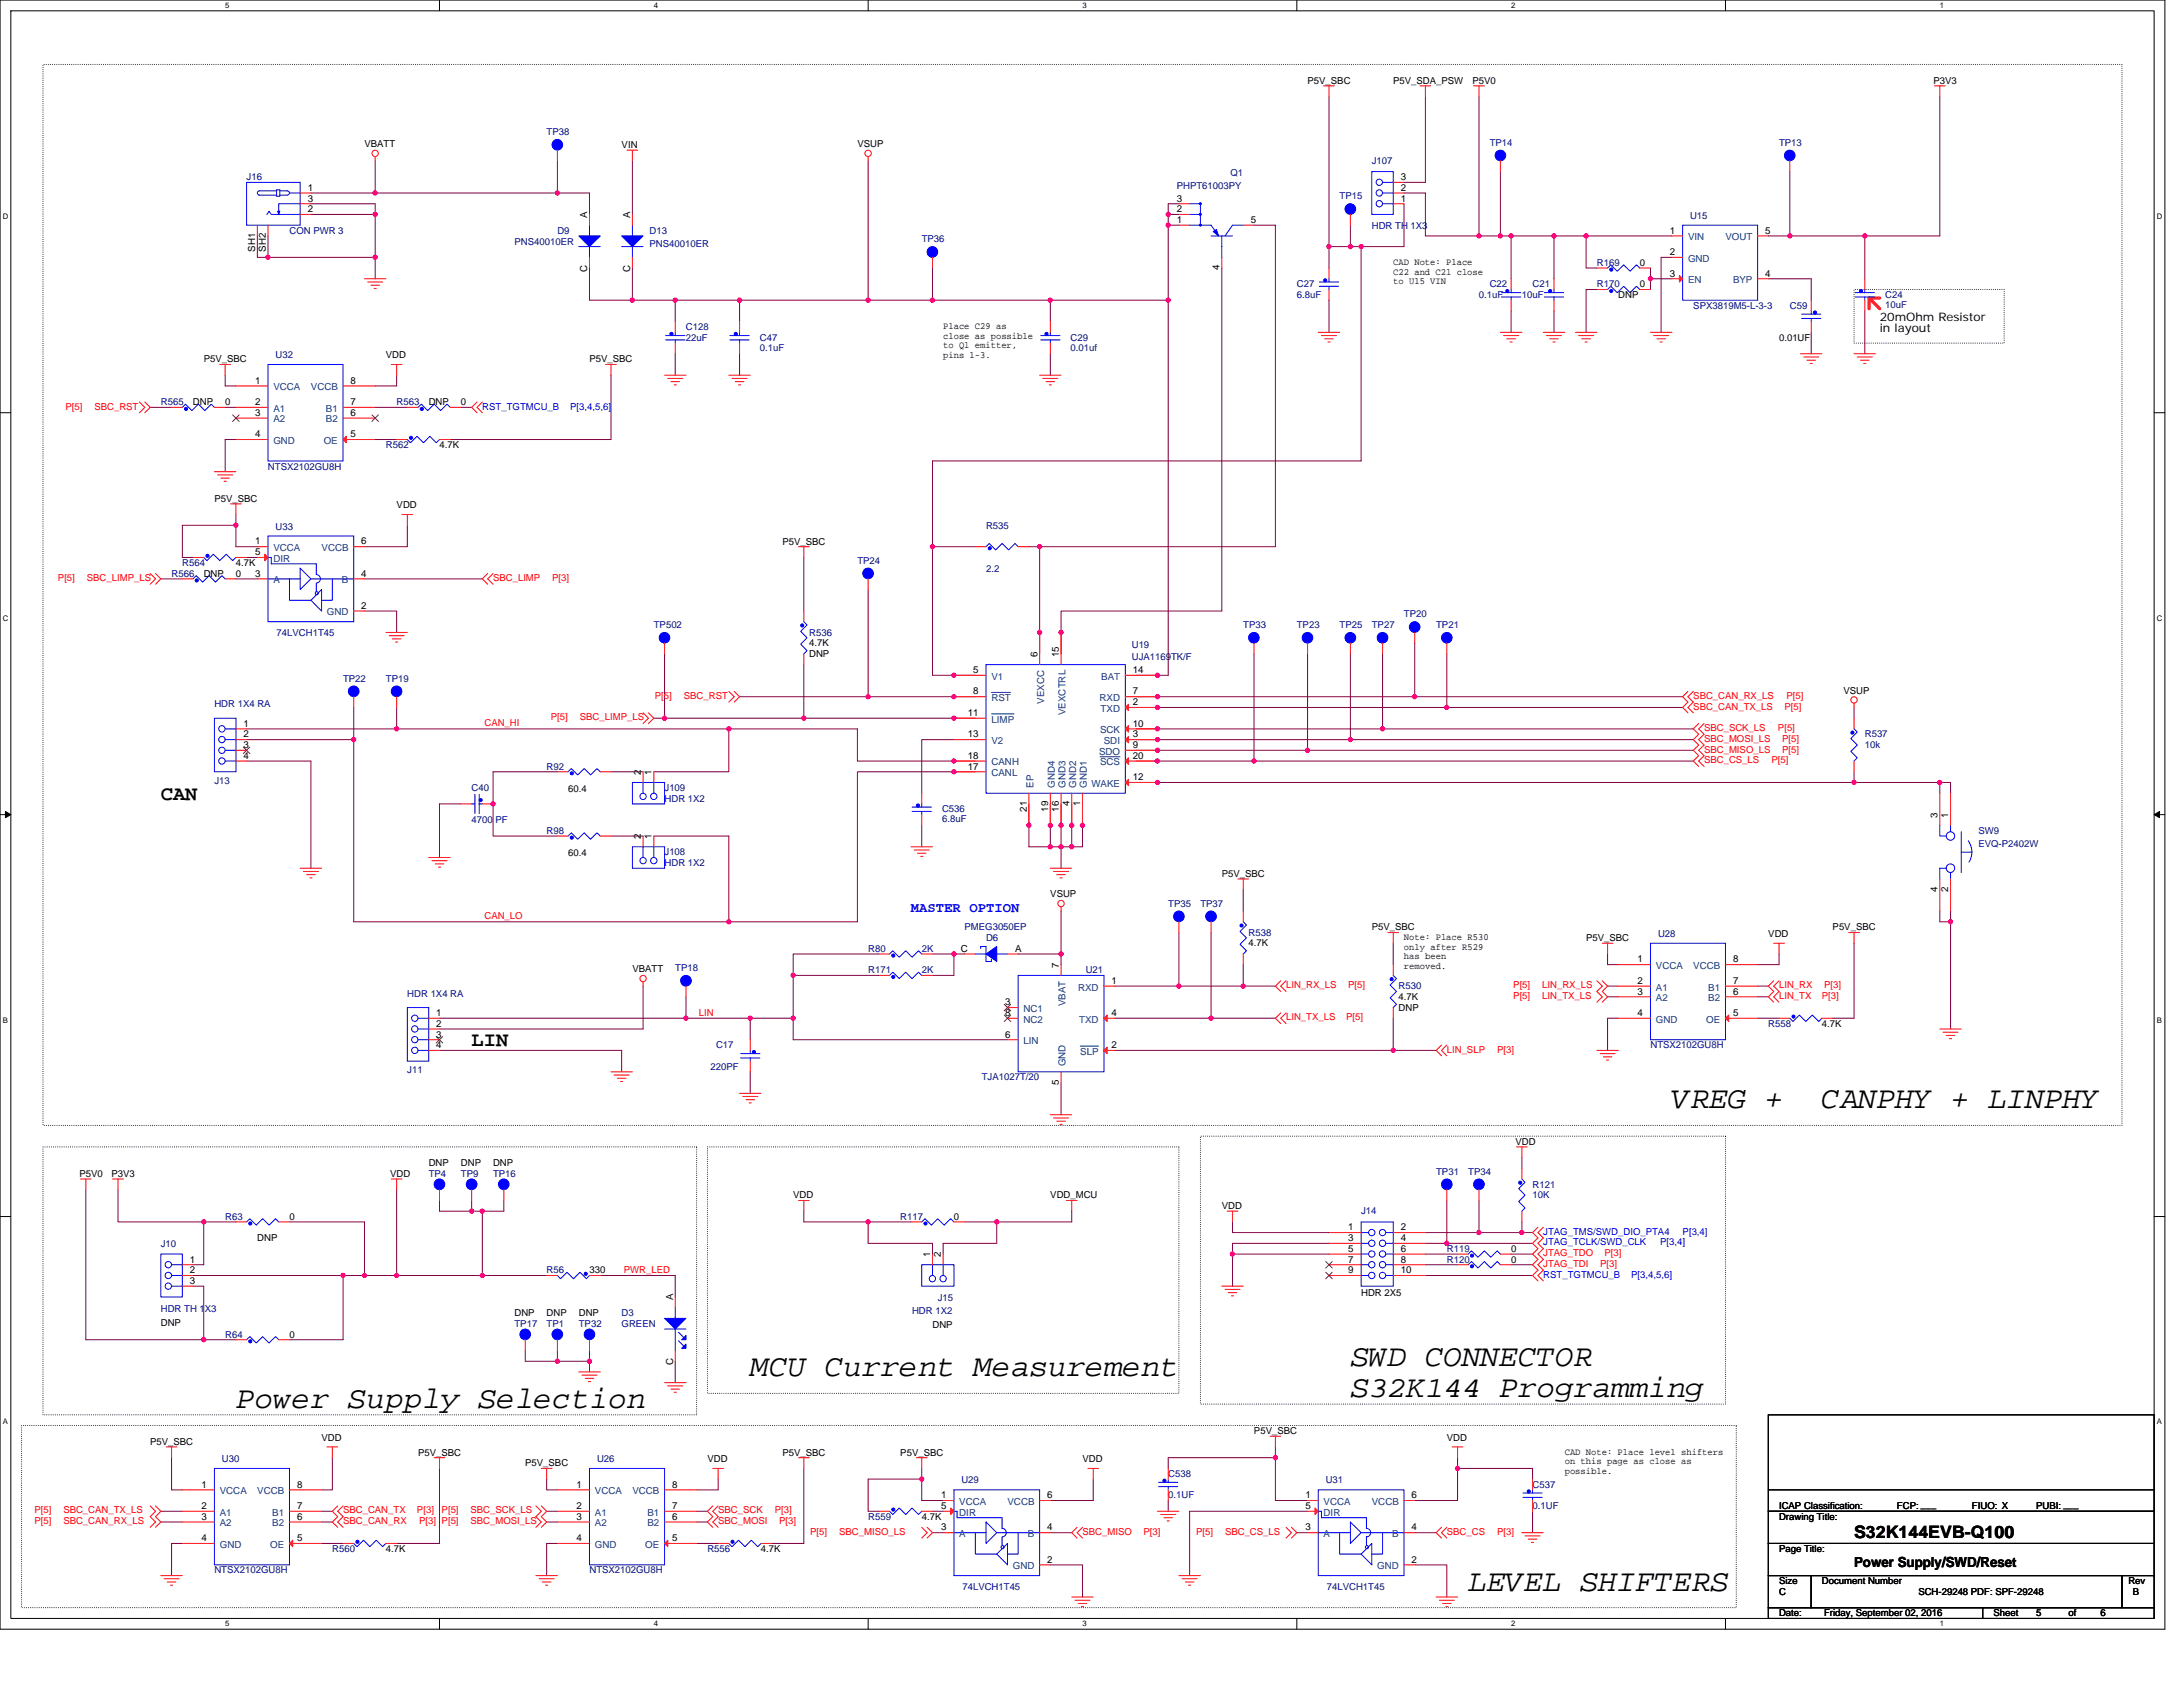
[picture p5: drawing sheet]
<svg xmlns="http://www.w3.org/2000/svg" width="559mm" height="432mm" viewBox="0 0 559 432" stroke-linecap="round" stroke-linejoin="round" font-family="sans-serif">
<defs><g id="words">
<g font-size="7.9">
<text x="428" y="283.7">VREG +</text>
<text x="466.1" y="283.7">CANPHY + LINPHY</text>
<text x="192" y="352.3">MCU Current Measurement</text>
<text x="345.7" y="349.5">SWD CONNECTOR</text>
<text x="345.7" y="357.5">S32K144 Programming</text>
<text x="60.4" y="360.5">Power Supply Selection</text>
<text x="375.9" y="407.1">LEVEL SHIFTERS</text>
</g>
<g font-size="5.2">
<text x="41.2" y="204.7">CAN</text>
<text x="120.7" y="267.8">LIN</text>
</g>
<text font-size="4.4" x="474.6" y="393.6">S32K144EVB-Q100</text>
<text font-size="3.6" fill="#00f" x="233.2" y="233.4">MASTER OPTION</text>
<text font-size="3.6" x="474.6" y="401.1">Power Supply/SWD/Reset</text>
<g font-size="3">
<text x="481.2" y="82">20mOhm Resistor</text>
<text x="481.2" y="85">in layout</text>
</g>
<g font-size="2.5">
<text x="334.7" y="21.4">P5V_SBC</text>
<text x="356.6" y="21.4">P5V_SDA_PSW</text>
<text x="376.9" y="21.4">P5V0</text>
<text x="494.9" y="21.4">P3V3</text>
<text x="93.3" y="37.6">VBATT</text>
<text x="159.1" y="37.9">VIN</text>
<text x="219.5" y="37.6">VSUP</text>
<text x="358.6" y="46.1">3</text>
<text x="78.8" y="48.8">1</text>
<text x="78.8" y="51.6">3</text>
<text x="301.2" y="51.6">3</text>
<text x="358.6" y="51.6">1</text>
<text x="358.6" y="48.8">2</text>
<text x="78.8" y="54.3">2</text>
<text x="150.3" y="55.7" transform="rotate(-90 150.3 55.7)">A</text>
<text x="161.3" y="55.7" transform="rotate(-90 161.3 55.7)">A</text>
<text x="301.2" y="57.1">1</text>
<text x="301.2" y="54.3">2</text>
<text x="320.2" y="57.1">5</text>
<text x="427.4" y="59.8">1</text>
<text x="451.8" y="59.8">5</text>
<text x="65.3" y="64.4" transform="rotate(-90 65.3 64.4)">SH1</text>
<text x="68" y="64.4" transform="rotate(-90 68 64.4)">SH2</text>
<text x="427.4" y="65.3">2</text>
<text x="150.3" y="69.6" transform="rotate(-90 150.3 69.6)">C</text>
<text x="161.3" y="69.6" transform="rotate(-90 161.3 69.6)">C</text>
<text x="312.2" y="69.2" transform="rotate(-90 312.2 69.2)">4</text>
<text x="356.6" y="67.8">CAD Note: Place</text>
<text x="356.6" y="70.3">C22 and C21 close</text>
<text x="419.7" y="68.1">0</text>
<text x="427.4" y="70.8">3</text>
<text x="451.8" y="70.8">4</text>
<text x="356.6" y="72.7">to U15 VIN</text>
<text x="414.3" y="76.3">DNP</text>
<text x="419.7" y="73.6">0</text>
<text x="241.4" y="84.3">Place C29 as</text>
<text x="241.4" y="86.7">close as possible</text>
<text x="241.4" y="89.2">to Q1 emitter,</text>
<text x="455.4" y="87.3">0.01UF</text>
<text x="52.2" y="92.8">P5V_SBC</text>
<text x="98.8" y="91.7">VDD</text>
<text x="150.9" y="92.8">P5V_SBC</text>
<text x="241.4" y="91.6">pins 1-3.</text>
<text x="65.3" y="98.2">1</text>
<text x="89.7" y="98.2">8</text>
<text x="49.4" y="103.7">DNP</text>
<text x="57.6" y="103.7">0</text>
<text x="65.3" y="103.7">2</text>
<text x="65.3" y="106.4">3</text>
<text x="89.7" y="103.7">7</text>
<text x="89.7" y="106.4">6</text>
<text x="109.7" y="103.7">DNP</text>
<text x="118" y="103.7">0</text>
<text x="65.3" y="111.9">4</text>
<text x="89.7" y="111.9">5</text>
<text x="112.5" y="114.7">4.7K</text>
<text x="54.9" y="128.4">P5V_SBC</text>
<text x="101.5" y="130.1">VDD</text>
<text x="65.3" y="139.4">1</text>
<text x="65.3" y="142.1">5</text>
<text x="92.5" y="139.4">6</text>
<text x="200.3" y="139.4">P5V_SBC</text>
<text x="52.2" y="147.6">DNP</text>
<text x="60.4" y="144.9">4.7K</text>
<text x="60.4" y="147.6">0</text>
<text x="65.3" y="147.6">3</text>
<text x="92.5" y="147.6">4</text>
<text x="92.5" y="155.8">2</text>
<text x="207.1" y="165.5">4.7K</text>
<text x="207.1" y="168.2">DNP</text>
<text x="249.1" y="172.3">5</text>
<text x="265.6" y="168.2" transform="rotate(-90 265.6 168.2)">6</text>
<text x="271" y="168.2" transform="rotate(-90 271 168.2)">15</text>
<text x="290" y="172.3">14</text>
<text x="249.1" y="177.8">8</text>
<text x="290" y="177.8">7</text>
<text x="471.9" y="177.5">VSUP</text>
<text x="62.3" y="186">1</text>
<text x="247.7" y="183.3">11</text>
<text x="290" y="186">10</text>
<text x="290" y="180.5">2</text>
<text x="62.3" y="188.7">2</text>
<text x="62.3" y="191.5">3</text>
<text x="247.7" y="188.7">13</text>
<text x="290" y="191.5">9</text>
<text x="290" y="188.7">3</text>
<text x="62.3" y="194.2">4</text>
<text x="247.7" y="197">17</text>
<text x="247.7" y="194.2">18</text>
<text x="290" y="194.2">20</text>
<text x="145.4" y="202.8">60.4</text>
<text x="164" y="198.4" transform="rotate(-90 164 198.4)">2</text>
<text x="166.8" y="198.4" transform="rotate(-90 166.8 198.4)">1</text>
<text x="290" y="199.7">12</text>
<text x="262.8" y="207.8" transform="rotate(-90 262.8 207.8)">21</text>
<text x="268.3" y="207.8" transform="rotate(-90 268.3 207.8)">19</text>
<text x="271" y="207.8" transform="rotate(-90 271 207.8)">16</text>
<text x="273.8" y="206.4" transform="rotate(-90 273.8 206.4)">4</text>
<text x="276.5" y="206.4" transform="rotate(-90 276.5 206.4)">1</text>
<text x="496" y="209.3" transform="rotate(-90 496 209.3)">3</text>
<text x="498.7" y="209.3" transform="rotate(-90 498.7 209.3)">1</text>
<text x="164" y="214.8" transform="rotate(-90 164 214.8)">2</text>
<text x="166.8" y="214.8" transform="rotate(-90 166.8 214.8)">1</text>
<text x="145.4" y="219.2">60.4</text>
<text x="312.8" y="224.4">P5V_SBC</text>
<text x="268.9" y="229.6">VSUP</text>
<text x="496" y="228.3" transform="rotate(-90 496 228.3)">4</text>
<text x="498.7" y="228.3" transform="rotate(-90 498.7 228.3)">2</text>
<text x="351.2" y="238.1">P5V_SBC</text>
<text x="452.6" y="239.8">VDD</text>
<text x="469.1" y="238.1">P5V_SBC</text>
<text x="246" y="243.6">C</text>
<text x="259.8" y="243.6">A</text>
<text x="319.6" y="242.3">4.7K</text>
<text x="359.4" y="240.6">Note: Place R530</text>
<text x="359.4" y="243.1">only after R529</text>
<text x="359.4" y="245.6">has been</text>
<text x="406" y="240.9">P5V_SBC</text>
<text x="161.9" y="248.8">VBATT</text>
<text x="271" y="247.7" transform="rotate(-90 271 247.7)">7</text>
<text x="284.5" y="251.8">1</text>
<text x="359.4" y="248">removed.</text>
<text x="419.2" y="246.3">1</text>
<text x="419.2" y="251.8">2</text>
<text x="443.6" y="246.3">8</text>
<text x="443.6" y="251.8">7</text>
<text x="257.3" y="257.3">3</text>
<text x="358" y="256">4.7K</text>
<text x="419.2" y="254.6">3</text>
<text x="443.6" y="254.6">6</text>
<text x="111.7" y="260.1">1</text>
<text x="111.7" y="262.8">2</text>
<text x="257.3" y="260.1">8</text>
<text x="284.5" y="260.1">4</text>
<text x="358" y="258.7">DNP</text>
<text x="419.2" y="260.1">4</text>
<text x="443.6" y="260.1">5</text>
<text x="466.4" y="262.8">4.7K</text>
<text x="111.7" y="265.6">3</text>
<text x="111.7" y="268.3">4</text>
<text x="257.3" y="265.6">6</text>
<text x="284.5" y="268.3">2</text>
<text x="271" y="277.7" transform="rotate(-90 271 277.7)">5</text>
<text x="387.9" y="293">VDD</text>
<text x="109.7" y="298.5">DNP</text>
<text x="118" y="298.5">DNP</text>
<text x="126.2" y="298.5">DNP</text>
<text x="20.3" y="301.2">P5V0</text>
<text x="28.6" y="301.2">P3V3</text>
<text x="99.9" y="301.2">VDD</text>
<text x="203" y="306.7">VDD</text>
<text x="268.9" y="306.7">VDD_MCU</text>
<text x="312.8" y="309.5">VDD</text>
<text x="65.9" y="317.7">DNP</text>
<text x="74.1" y="312.2">0</text>
<text x="244.2" y="312.2">0</text>
<text x="345.1" y="314.9">1</text>
<text x="345.1" y="317.7">3</text>
<text x="358.6" y="314.9">2</text>
<text x="358.6" y="317.7">4</text>
<text x="48.6" y="323.2">1</text>
<text x="238.1" y="321.8" transform="rotate(-90 238.1 321.8)">1</text>
<text x="240.9" y="321.8" transform="rotate(-90 240.9 321.8)">2</text>
<text x="345.1" y="320.4">5</text>
<text x="345.1" y="323.2">7</text>
<text x="358.6" y="320.4">6</text>
<text x="358.6" y="323.2">8</text>
<text x="386.8" y="320.4">0</text>
<text x="386.8" y="323.2">0</text>
<text x="48.6" y="325.9">2</text>
<text x="48.6" y="328.6">3</text>
<text x="150.9" y="325.9">330</text>
<text x="345.1" y="325.9">9</text>
<text x="358.6" y="325.9">10</text>
<text x="172.3" y="332.8" transform="rotate(-90 172.3 332.8)">A</text>
<text x="348.4" y="331.7">HDR 2X5</text>
<text x="41.2" y="339.4">DNP</text>
<text x="131.7" y="336.9">DNP</text>
<text x="139.9" y="336.9">DNP</text>
<text x="148.2" y="336.9">DNP</text>
<text x="238.7" y="339.9">DNP</text>
<text x="74.1" y="342.4">0</text>
<text x="172.3" y="349.4" transform="rotate(-90 172.3 349.4)">C</text>
<text x="38.4" y="369.8">P5V_SBC</text>
<text x="82.3" y="368.7">VDD</text>
<text x="321" y="367.1">P5V_SBC</text>
<text x="370.4" y="368.7">VDD</text>
<text x="107" y="372.6">P5V_SBC</text>
<text x="134.5" y="375.3">P5V_SBC</text>
<text x="181.1" y="374.2">VDD</text>
<text x="200.3" y="372.6">P5V_SBC</text>
<text x="230.5" y="372.6">P5V_SBC</text>
<text x="277.1" y="374.2">VDD</text>
<text x="400.5" y="372.3">CAD Note: Place level shifters</text>
<text x="400.5" y="374.8">on this page as close as</text>
<text x="400.5" y="377.2">possible.</text>
<text x="51.6" y="380.8">1</text>
<text x="76" y="380.8">8</text>
<text x="147.6" y="380.8">1</text>
<text x="172" y="380.8">8</text>
<text x="240.9" y="383.5">1</text>
<text x="268.1" y="383.5">6</text>
<text x="334.1" y="383.5">1</text>
<text x="361.3" y="383.5">6</text>
<text x="51.6" y="386.2">2</text>
<text x="51.6" y="389">3</text>
<text x="76" y="386.2">7</text>
<text x="76" y="389">6</text>
<text x="147.6" y="386.2">2</text>
<text x="147.6" y="389">3</text>
<text x="172" y="386.2">7</text>
<text x="172" y="389">6</text>
<text x="235.9" y="389">4.7K</text>
<text x="240.9" y="386.2">5</text>
<text x="334.1" y="386.2">5</text>
<text x="455.4" y="389">Drawing Title:</text>
<text x="455.4" y="386.3">ICAP Classification:</text>
<text x="485.6" y="386.3">FCP: ___</text>
<text x="504.8" y="386.3">FIUO: X</text>
<text x="521.2" y="386.3">PUBI: ___</text>
<text x="51.6" y="394.5">4</text>
<text x="76" y="394.5">5</text>
<text x="147.6" y="394.5">4</text>
<text x="172" y="394.5">5</text>
<text x="240.9" y="391.7">3</text>
<text x="268.1" y="391.7">4</text>
<text x="334.1" y="391.7">3</text>
<text x="361.3" y="391.7">4</text>
<text x="98.8" y="397.3">4.7K</text>
<text x="194.8" y="397.3">4.7K</text>
<text x="268.1" y="400">2</text>
<text x="361.3" y="400">2</text>
<text x="455.4" y="397.3">Page Title:</text>
<text x="455.4" y="405.5">Size</text>
<text x="466.4" y="405.5">Document Number</text>
<text x="544.8" y="405.5">Rev</text>
<text x="455.4" y="413.7">Date:</text>
<text x="455.4" y="408.2">C</text>
<text x="466.9" y="413.7">Friday, September 02, 2016</text>
<text x="491.1" y="408.2">SCH-29248 PDF: SPF-29248</text>
<text x="510.3" y="413.7">Sheet</text>
<text x="521.2" y="413.7">5</text>
<text x="529.5" y="413.7">of</text>
<text x="537.7" y="413.7">6</text>
<text x="545.9" y="408.2">B</text>
</g>
<g font-size="2.5" fill="#000080">
<text x="139.9" y="34.6">TP38</text>
<text x="381.3" y="37.3">TP14</text>
<text x="455.4" y="37.3">TP13</text>
<text x="63.1" y="46.1">J16</text>
<text x="314.9" y="45">Q1</text>
<text x="351.2" y="42">J107</text>
<text x="301.2" y="48.3">PHPT61003PY</text>
<text x="342.9" y="51.1">TP15</text>
<text x="74.1" y="59.8">CON PWR 3</text>
<text x="142.7" y="59.8">D9</text>
<text x="166.3" y="59.8">D13</text>
<text x="351.2" y="58.7">HDR TH 1X3</text>
<text x="432.6" y="56">U15</text>
<text x="131.7" y="62.6">PNS40010ER</text>
<text x="166.3" y="63.1">PNS40010ER</text>
<text x="235.9" y="62">TP36</text>
<text x="408.8" y="68.1">R169</text>
<text x="332" y="73.6">C27</text>
<text x="332" y="76.3">6.8uF</text>
<text x="378.6" y="76.3">0.1uF</text>
<text x="381.3" y="73.6">C22</text>
<text x="389.6" y="76.3">10uF</text>
<text x="392.3" y="73.6">C21</text>
<text x="408.8" y="73.6">R170</text>
<text x="482.6" y="76.3">C24</text>
<text x="433.5" y="79">SPX3819M5-L-3-3</text>
<text x="458.2" y="79">C59</text>
<text x="482.6" y="78.8">10uF</text>
<text x="175.6" y="84.5">C128</text>
<text x="175.6" y="87.3">22uF</text>
<text x="194.5" y="87.3">C47</text>
<text x="194.5" y="89.7">0.1uF</text>
<text x="274.1" y="87.3">C29</text>
<text x="274.1" y="89.7">0.01uf</text>
<text x="70.5" y="91.7">U32</text>
<text x="41.2" y="103.7">R565</text>
<text x="101.5" y="103.7">R563</text>
<text x="98.8" y="114.7">R562</text>
<text x="68.6" y="120.2">NTSX2102GU8H</text>
<text x="70.5" y="135.6">U33</text>
<text x="252.4" y="135.3">R535</text>
<text x="43.9" y="147.6">R566</text>
<text x="46.7" y="144.9">R564</text>
<text x="219.5" y="144.3">TP24</text>
<text x="252.4" y="146.5">2.2</text>
<text x="167.4" y="160.8">TP502</text>
<text x="318.2" y="160.8">TP33</text>
<text x="332" y="160.8">TP23</text>
<text x="342.9" y="160.8">TP25</text>
<text x="351.2" y="160.8">TP27</text>
<text x="359.4" y="158.1">TP20</text>
<text x="367.6" y="160.8">TP21</text>
<text x="70.8" y="162.7">74LVCH1T45</text>
<text x="207.1" y="162.7">R536</text>
<text x="289.7" y="165.7">U19</text>
<text x="289.7" y="169">UJA1169TK/F</text>
<text x="87.8" y="174.5">TP22</text>
<text x="98.8" y="174.5">TP19</text>
<text x="54.9" y="181.1">HDR 1X4 RA</text>
<text x="477.4" y="188.8">R537</text>
<text x="477.4" y="191.5">10k</text>
<text x="139.9" y="197">R92</text>
<text x="54.9" y="200.6">J13</text>
<text x="120.7" y="202.5">C40</text>
<text x="170.1" y="202.5">J109</text>
<text x="170.1" y="205.2">HDR 1X2</text>
<text x="241.2" y="208">C536</text>
<text x="120.7" y="210.7">4700 PF</text>
<text x="139.9" y="213.5">R98</text>
<text x="241.2" y="210.4">6.8uF</text>
<text x="506.4" y="213.5">SW9</text>
<text x="170.1" y="218.9">J108</text>
<text x="170.1" y="221.7">HDR 1X2</text>
<text x="506.4" y="216.7">EVQ-P2402W</text>
<text x="299" y="232.1">TP35</text>
<text x="307.3" y="232.1">TP37</text>
<text x="246.9" y="238.1">PMEG3050EP</text>
<text x="319.6" y="239.5">R538</text>
<text x="424.4" y="239.8">U28</text>
<text x="222.2" y="243.6">R80</text>
<text x="235.9" y="243.6">2K</text>
<text x="252.4" y="240.9">D6</text>
<text x="172.8" y="248.6">TP18</text>
<text x="222.2" y="249.1">R171</text>
<text x="235.9" y="249.1">2K</text>
<text x="277.9" y="249.1">U21</text>
<text x="104.3" y="255.2">HDR 1X4 RA</text>
<text x="358" y="253.2">R530</text>
<text x="452.6" y="262.8">R558</text>
<text x="183.3" y="268.3">C17</text>
<text x="422.5" y="268.3">NTSX2102GU8H</text>
<text x="104.3" y="274.6">J11</text>
<text x="181.9" y="273.8">220PF</text>
<text x="251.3" y="276.5">TJA1027T/20</text>
<text x="109.7" y="301.2">TP4</text>
<text x="118" y="301.2">TP9</text>
<text x="126.2" y="301.2">TP16</text>
<text x="367.6" y="300.7">TP31</text>
<text x="375.9" y="300.7">TP34</text>
<text x="392.3" y="304">R121</text>
<text x="348.4" y="310.8">J14</text>
<text x="392.3" y="306.7">10K</text>
<text x="57.6" y="312.2">R63</text>
<text x="230.5" y="312.2">R117</text>
<text x="41.2" y="319.1">J10</text>
<text x="370.4" y="320.4">R119</text>
<text x="370.4" y="323.2">R120</text>
<text x="139.9" y="325.9">R56</text>
<text x="41.2" y="335.8">HDR TH 1X3</text>
<text x="240.1" y="333.1">J15</text>
<text x="131.7" y="339.6">TP17</text>
<text x="139.9" y="339.6">TP1</text>
<text x="148.2" y="339.6">TP32</text>
<text x="159.1" y="336.9">D3</text>
<text x="159.1" y="339.6">GREEN</text>
<text x="233.5" y="336.4">HDR 1X2</text>
<text x="57.6" y="342.4">R64</text>
<text x="56.8" y="374.2">U30</text>
<text x="152.8" y="374.2">U26</text>
<text x="246.1" y="379.7">U29</text>
<text x="299" y="378.1">C538</text>
<text x="299" y="383.5">0.1UF</text>
<text x="339.4" y="379.7">U31</text>
<text x="392.3" y="380.8">C537</text>
<text x="222.2" y="389">R559</text>
<text x="392.3" y="386.3">0.1UF</text>
<text x="85.1" y="397.3">R560</text>
<text x="181.1" y="397.3">R556</text>
<text x="54.9" y="402.7">NTSX2102GU8H</text>
<text x="150.9" y="402.7">NTSX2102GU8H</text>
<text x="246.4" y="406.8">74LVCH1T45</text>
<text x="339.6" y="406.8">74LVCH1T45</text>
</g>
<g font-size="2.5" fill="#004080">
<text x="432.1" y="61.5">VIN</text>
<text x="441.7" y="61.5">VOUT</text>
<text x="432.1" y="67">GND</text>
<text x="432.1" y="72.5">EN</text>
<text x="443.6" y="72.5">BYP</text>
<text x="70" y="99.9">VCCA</text>
<text x="79.6" y="99.9">VCCB</text>
<text x="70" y="105.4">A1</text>
<text x="83.4" y="105.4">B1</text>
<text x="70" y="108.1">A2</text>
<text x="70" y="113.6">GND</text>
<text x="82.9" y="113.6">OE</text>
<text x="83.4" y="108.1">B2</text>
<text x="70" y="141.1">VCCA</text>
<text x="70" y="143.8">DIR</text>
<text x="82.3" y="141.1">VCCB</text>
<text x="70" y="149.3">A</text>
<text x="87.5" y="149.3">B</text>
<text x="83.7" y="157.5">GND</text>
<text x="253.8" y="174">V1</text>
<text x="281.9" y="174">BAT</text>
<text x="253.8" y="179.5">RST</text>
<text x="281.5" y="179.5">RXD</text>
<text x="253.8" y="185">LIMP</text>
<text x="267.3" y="180.1" transform="rotate(-90 267.3 180.1)">VEXCC</text>
<text x="272.8" y="183" transform="rotate(-90 272.8 183)">VEXCTRL</text>
<text x="281.7" y="182.2">TXD</text>
<text x="253.8" y="190.4">V2</text>
<text x="281.6" y="187.7">SCK</text>
<text x="282.6" y="190.4">SDI</text>
<text x="253.8" y="195.9">CANH</text>
<text x="281.3" y="193.2">SDO</text>
<text x="281.6" y="195.9">SCS</text>
<text x="253.8" y="198.7">CANL</text>
<text x="264.5" y="201.7" transform="rotate(-90 264.5 201.7)">EP</text>
<text x="270" y="201.7" transform="rotate(-90 270 201.7)">GND4</text>
<text x="272.8" y="201.7" transform="rotate(-90 272.8 201.7)">GND3</text>
<text x="275.5" y="201.7" transform="rotate(-90 275.5 201.7)">GND2</text>
<text x="278.2" y="201.7" transform="rotate(-90 278.2 201.7)">GND1</text>
<text x="279.4" y="201.4">WAKE</text>
<text x="423.9" y="248">VCCA</text>
<text x="433.5" y="248">VCCB</text>
<text x="272.8" y="257.6" transform="rotate(-90 272.8 257.6)">VBAT</text>
<text x="276" y="253.5">RXD</text>
<text x="423.9" y="253.5">A1</text>
<text x="423.9" y="256.3">A2</text>
<text x="437.3" y="253.5">B1</text>
<text x="437.3" y="256.3">B2</text>
<text x="262" y="259">NC1</text>
<text x="262" y="261.7">NC2</text>
<text x="276.2" y="261.7">TXD</text>
<text x="423.9" y="261.7">GND</text>
<text x="436.7" y="261.7">OE</text>
<text x="262" y="267.3">LIN</text>
<text x="276.5" y="270">SLP</text>
<text x="272.8" y="273" transform="rotate(-90 272.8 273)">GND</text>
<text x="56.3" y="382.5">VCCA</text>
<text x="65.9" y="382.5">VCCB</text>
<text x="152.3" y="382.5">VCCA</text>
<text x="161.9" y="382.5">VCCB</text>
<text x="56.3" y="387.9">A1</text>
<text x="69.7" y="387.9">B1</text>
<text x="152.3" y="387.9">A1</text>
<text x="165.7" y="387.9">B1</text>
<text x="245.6" y="385.2">VCCA</text>
<text x="245.6" y="387.9">DIR</text>
<text x="257.9" y="385.2">VCCB</text>
<text x="338.8" y="385.2">VCCA</text>
<text x="338.8" y="387.9">DIR</text>
<text x="351.2" y="385.2">VCCB</text>
<text x="56.3" y="390.7">A2</text>
<text x="69.7" y="390.7">B2</text>
<text x="152.3" y="390.7">A2</text>
<text x="165.7" y="390.7">B2</text>
<text x="245.6" y="393.4">A</text>
<text x="263.1" y="393.4">B</text>
<text x="338.8" y="393.4">A</text>
<text x="356.4" y="393.4">B</text>
<text x="56.3" y="396.2">GND</text>
<text x="69.2" y="396.2">OE</text>
<text x="152.3" y="396.2">GND</text>
<text x="165.2" y="396.2">OE</text>
<text x="259.3" y="401.7">GND</text>
<text x="352.5" y="401.7">GND</text>
</g>
<g font-size="2.5" fill="#f00">
<text x="16.8" y="104.8">P[5]</text>
<text x="24.2" y="104.8">SBC_RST</text>
<text x="14.8" y="148.7">P[5]</text>
<text x="22.2" y="148.7">SBC_LIMP_LS</text>
<text x="126.2" y="148.7">SBC_LIMP</text>
<text x="141.3" y="148.7">P[3]</text>
<text x="167.6" y="178.9">P[5]</text>
<text x="175" y="178.9">SBC_RST</text>
<text x="433.5" y="178.9">SBC_CAN_RX_LS</text>
<text x="457.3" y="178.9">P[5]</text>
<text x="124" y="185.9">CAN_HI</text>
<text x="141" y="184.4">P[5]</text>
<text x="148.4" y="184.4">SBC_LIMP_LS</text>
<text x="433.5" y="181.6">SBC_CAN_TX_LS</text>
<text x="456.8" y="181.6">P[5]</text>
<text x="436.2" y="189.9">SBC_MOSI_LS</text>
<text x="436.2" y="187.1">SBC_SCK_LS</text>
<text x="455.1" y="187.1">P[5]</text>
<text x="456.2" y="189.9">P[5]</text>
<text x="436.2" y="192.6">SBC_MISO_LS</text>
<text x="436.2" y="195.3">SBC_CS_LS</text>
<text x="453.5" y="195.3">P[5]</text>
<text x="456.2" y="192.6">P[5]</text>
<text x="124" y="235.3">CAN_LO</text>
<text x="329.2" y="253">LIN_RX_LS</text>
<text x="345.1" y="253">P[5]</text>
<text x="387.4" y="253">P[5]</text>
<text x="387.4" y="255.7">P[5]</text>
<text x="394.8" y="253">LIN_RX_LS</text>
<text x="394.8" y="255.7">LIN_TX_LS</text>
<text x="455.4" y="253">LIN_RX</text>
<text x="455.4" y="255.7">LIN_TX</text>
<text x="466.4" y="255.7">P[3]</text>
<text x="466.9" y="253">P[3]</text>
<text x="178.9" y="260.1">LIN</text>
<text x="329.2" y="261.2">LIN_TX_LS</text>
<text x="344.6" y="261.2">P[5]</text>
<text x="370.4" y="269.4">LIN_SLP</text>
<text x="383.3" y="269.4">P[3]</text>
<text x="395.1" y="321.5">JTAG_TDO</text>
<text x="410.7" y="321.5">P[3]</text>
<text x="159.7" y="325.8">PWR_LED</text>
<text x="395.1" y="324.3">JTAG_TDI</text>
<text x="409.6" y="324.3">P[3]</text>
<text x="8.8" y="387.4">P[5]</text>
<text x="16.2" y="387.4">SBC_CAN_TX_LS</text>
<text x="87.8" y="387.4">SBC_CAN_TX</text>
<text x="106.7" y="387.4">P[3]</text>
<text x="113.1" y="387.4">P[5]</text>
<text x="120.5" y="387.4">SBC_SCK_LS</text>
<text x="183.8" y="387.4">SBC_SCK</text>
<text x="198.4" y="387.4">P[3]</text>
<text x="8.8" y="390.1">P[5]</text>
<text x="16.2" y="390.1">SBC_CAN_RX_LS</text>
<text x="87.8" y="390.1">SBC_CAN_RX</text>
<text x="107.3" y="390.1">P[3]</text>
<text x="113.1" y="390.1">P[5]</text>
<text x="120.5" y="390.1">SBC_MOSI_LS</text>
<text x="183.8" y="390.1">SBC_MOSI</text>
<text x="199.5" y="390.1">P[3]</text>
<text x="207.4" y="392.9">P[5]</text>
<text x="214.8" y="392.9">SBC_MISO_LS</text>
<text x="277.1" y="392.9">SBC_MISO</text>
<text x="292.7" y="392.9">P[3]</text>
<text x="306.2" y="392.9">P[5]</text>
<text x="313.6" y="392.9">SBC_CS_LS</text>
<text x="370.4" y="392.9">SBC_CS</text>
<text x="383.3" y="392.9">P[3]</text>
</g>
<g font-size="2.5" fill="#00f">
<text x="123.5" y="104.8">RST_TGTMCU_B</text>
<text x="146" y="104.8">P[3,4,5,6]</text>
<text x="395.1" y="316.1">JTAG_TMS/SWD_DIO_PTA4</text>
<text x="430.7" y="316.1">P[3,4]</text>
<text x="395.1" y="318.8">JTAG_TCLK/SWD_CLK</text>
<text x="424.9" y="318.8">P[3,4]</text>
<text x="395.1" y="327">RST_TGTMCU_B</text>
<text x="417.6" y="327">P[3,4,5,6]</text>
</g>
<g font-size="2">
<text x="57.6" y="2.1">5</text>
<text x="167.4" y="2.1">4</text>
<text x="277.1" y="2.1">3</text>
<text x="386.8" y="2.1">2</text>
<text x="496.5" y="2.1">1</text>
<text x=".7" y="56">D</text>
<text x="552.1" y="56">D</text>
<text x=".7" y="158.9">C</text>
<text x="552.1" y="158.9">C</text>
<text x=".7" y="261.7">B</text>
<text x="552.1" y="261.7">B</text>
<text x=".7" y="364.6">A</text>
<text x="552.1" y="364.6">A</text>
<text x="57.6" y="416.3">5</text>
<text x="167.4" y="416.3">4</text>
<text x="277.1" y="416.3">3</text>
<text x="386.8" y="416.3">2</text>
<text x="496.5" y="416.3">1</text>
</g>
</g></defs>
<path d="M0 0h554.2v417h-554.2zM2.8 2.8h548.6v411.5h-548.6z" fill="none" stroke="#000" stroke-width=".26"/>
<g fill="#fff">
<path d="M57.6 .3h1.1v2.2h-1.1z"/>
<path d="M57.6 414.5h1.1v2.2h-1.1z"/>
</g>
<path d="M112.5 0v2.8M112.5 414.3v2.7" fill="none" stroke="#000" stroke-width=".26"/>
<g fill="#fff">
<path d="M167.4 .3h1.1v2.2h-1.1z"/>
<path d="M167.4 414.5h1.1v2.2h-1.1z"/>
</g>
<path d="M222.2 0v2.8M222.2 414.3v2.7" fill="none" stroke="#000" stroke-width=".26"/>
<g fill="#fff">
<path d="M277.1 .3h1.1v2.2h-1.1z"/>
<path d="M277.1 414.5h1.1v2.2h-1.1z"/>
</g>
<path d="M332 0v2.8M332 414.3v2.7" fill="none" stroke="#000" stroke-width=".26"/>
<g fill="#fff">
<path d="M386.8 .3h1.1v2.2h-1.1z"/>
<path d="M386.8 414.5h1.1v2.2h-1.1z"/>
</g>
<path d="M441.7 0v2.8M441.7 414.3v2.7" fill="none" stroke="#000" stroke-width=".26"/>
<g fill="#fff">
<path d="M496.5 .3h1.1v2.2h-1.1z"/>
<path d="M496.5 414.5h1.1v2.2h-1.1z"/>
<path d="M.7 54.2h1.4v2.2h-1.4z"/>
<path d="M552.1 54.2h1.4v2.2h-1.4z"/>
<path d="M.7 157.1h1.4v2.2h-1.4z"/>
<path d="M552.1 157.1h1.4v2.2h-1.4z"/>
</g>
<path d="M0 105.6h2.8M551.4 105.6h2.8" fill="none" stroke="#000" stroke-width=".26"/>
<g fill="#fff">
<path d="M.7 259.9h1.3v2.2h-1.3z"/>
<path d="M552.1 259.9h1.3v2.2h-1.3z"/>
</g>
<path d="M0 208.5h2.8M551.4 208.5h2.8" fill="none" stroke="#000" stroke-width=".26"/>
<path d="M1.4 207.7l1.4 .8-1.4 .8zM551.4 208.5l1.4-.8v1.6z" fill="#000" stroke="#000" stroke-width=".26"/>
<g fill="#fff">
<path d="M.7 362.8h1.3v2.2h-1.3z"/>
<path d="M552.1 362.8h1.3v2.2h-1.3z"/>
</g>
<path d="M0 311.4h2.8M551.4 311.4h2.8M452.6 362.1h98.8v24.7h-98.8zM452.6 381.3h98.8M452.6 386.8h98.8v8.3h-98.8zM452.6 395.1h98.8v8.2h-98.8zM452.6 403.3h11v8.2h-11zM452.6 411.5h54.9v2.8h-54.9zM463.6 403.3h79.6v8.2h-79.6zM507.5 411.5h43.9v2.8h-43.9zM543.2 403.3h8.2v8.2h-8.2z" fill="none" stroke="#000" stroke-width=".26"/>
<path d="M11 16.5h532.2v271.6h-532.2zM474.6 74.1h38.4v13.7h-38.4zM11 293.6h167.3v68.5h-167.3zM181.1 293.6h120.7v63h-120.7zM307.3 290.8h134.4v68.6h-134.4zM5.5 364.9h438.9v46.6h-438.9z" fill="none" stroke="#000" stroke-width=".26" stroke-dasharray="0 .5"/>
<path d="M478.5 79v-2.7l2.7 2.7M478.5 76.3h2.7" fill="none" stroke="#f00" stroke-width=".8"/>
<g fill="none" stroke="#800040" stroke-width=".26">
<path d="M340.2 24.7v38.4M364.9 24.7v22h-5.5M378.6 24.7v35.7M496.5 24.7v35.7h-19.1M79.6 52.2h16.4v2.7M79.6 54.9h16.4M79.6 49.4h16.4M96 54.9v11M96 41.2v8.2M96 49.4h46.7M142.7 49.4h8.2v5.5M142.7 41.2v8.2"/>
<path d="M161.9 41.2v13.7M222.2 41.2v35.6M301.8 57.6h-2.8v19.2M301.8 54.9h-2.8v2.7M301.8 52.2h-2.8v2.7M321 57.6h5.5v82.3h-60.4M345.7 57.6v5.5M359.4 52.2v10.9h-11M359.4 49.4h5.5v11h13.7M384.1 43.9v16.5M458.2 43.9v16.5M65.9 60.4v5.5h2.7"/>
<path d="M68.6 60.4v5.5M68.6 65.9h27.4M96 65.9v5.5M150.9 68.6v8.2h11M161.9 76.8h10.9M161.9 68.6v8.2M172.8 76.8h16.5M172.8 76.8v5.5M189.3 76.8h32.9M189.3 76.8v5.5M222.2 76.8h16.5M238.7 76.8h30.2"/>
<path d="M238.7 68.6v8.2M299 76.8h-30.1v5.5M299 76.8v96h-8.2M312.8 68.6v87.8h-41.2v11M340.2 63.1h5.5M340.2 63.1v5.5M340.2 76.8v8.3M345.7 63.1h2.7M348.4 63.1v54.9h-109.7v21.9M378.6 60.4h5.5M384.1 60.4h2.7v11M386.8 60.4h11"/>
<path d="M386.8 79.6v5.5M397.8 60.4h8.2v8.2h2.8M397.8 79.6v5.5M397.8 60.4v11M406 60.4h22M408.8 74.1h-2.8v11M422.5 71.4v2.7M422.5 68.6v2.8h5.5M428 65.9h-2.8v19.2M452.6 71.4h11v5.4M452.6 60.4h5.6M458.2 60.4h19.2"/>
<path d="M477.4 60.4v11M477.4 79.6v11M57.6 96v2.8h2.8M101.5 96v2.8h-5.5M156.4 96v16.5h-41.1M172.8 90.6v5.4M189.3 90.6v5.4M268.9 90.6v5.4M463.6 85.1v5.5M38.4 104.3h5.5M57.6 104.3h2.8M60.4 112.5h-2.8v8.2"/>
<path d="M96 112.5h5.5M96 104.3h8.3M118 104.3h2.7M60.4 134.5v5.4h5.5M60.4 134.5h-13.7v8.2h2.7M60.4 131.7v2.8M104.3 134.5v5.4h-11M238.7 139.9v32.9h11M238.7 139.9h11M263.4 139.9h2.7M266.1 139.9v27.5M41.2 148.2h5.5"/>
<path d="M60.4 148.2h5.5M63.1 142.7h2.8M93.3 148.2h30.2M93.3 156.4h8.2v5.5M205.8 142.7v13.7M222.2 150.9v27.4h-32.9M170.1 167.4v16.4h35.7M205.8 170.1v13.7h43.9M249.7 178.3h-27.5M290.8 178.3h71.3M321 167.4v27.4M334.7 167.4v24.6"/>
<path d="M345.7 167.4v21.9M353.9 167.4v19.2M362.1 178.3h68.6M362.1 164.6v13.7M370.4 167.4v13.7M63.1 186.6h38.4M63.1 194.8h16.5v27.4M63.1 189.3h27.5M90.6 181.1v8.2M90.6 189.3v46.6h96M101.5 181.1v5.5M101.5 186.6h85.1"/>
<path d="M142.7 197.5h-16.5v16.5h16.5M156.4 197.5h8.2M167.4 183.8h2.7M244.2 189.3h-8.3v13.7M249.7 194.8h-30.2v-8.2h-32.9v10.9h-19.2M249.7 197.5h-30.2v38.4h-32.9M290.8 194.8h30.2M290.8 192h43.9M290.8 189.3h54.9M290.8 186.6h63.1M290.8 181.1h79.6M321 194.8h112.5"/>
<path d="M334.7 192h98.8M345.7 189.3h87.8M353.9 186.6h79.6M370.4 181.1h60.3M474.6 197.5v2.8M474.6 181.1v2.7M118 205.8h-5.5v13.7M156.4 214h8.2M167.4 214h19.2v21.9M235.9 211.3v5.4M263.4 205.8v10.9h5.5M268.9 216.7h2.7"/>
<path d="M268.9 205.8v10.9M271.6 216.7h2.7M271.6 216.7v5.5M271.6 205.8v10.9M274.3 205.8v10.9M277.1 205.8v10.9h-2.8M474.6 200.3h-183.8M474.6 200.3h21.9M496.5 200.3v2.7M496.5 200.3h2.8v2.7M271.6 233.2v11M301.8 238.7v13.7"/>
<path d="M310 238.7v21.9h16.5M318.2 227.7v5.5M496.5 233.2v2.7h2.8M499.3 233.2v2.7M499.3 235.9v27.5M164.6 252.4v11h-52.1M175.6 255.1v5.5M203 249.7h22M203 249.7v10.9M225 244.2h-22v5.5M238.7 244.2h5.5M244.2 244.2v5.5h-5.5"/>
<path d="M244.2 244.2h2.7M260.6 244.2h11v2.7M285.3 252.4h16.5M301.8 252.4h16.4M318.2 246.9v5.5h8.3M356.6 241.4v5.5M411.5 244.2v2.7h2.8M411.5 252.4h2.8M411.5 255.1h2.8M449.9 255.1h2.7M449.9 252.4h2.7M455.4 244.2v2.7h-5.5"/>
<path d="M474.6 241.4v19.2h-5.5M112.5 260.6h63.1M112.5 268.9h46.6v5.4M175.6 260.6h16.4M192 274.3v5.5M192 260.6h11M192 260.6v5.5M203 260.6v5.5h54.9M271.6 277.1v8.2M285.3 260.6h24.7M285.3 268.9h71.3M356.6 260.6v8.3"/>
<path d="M356.6 268.9h11M414.3 260.6h-2.8v8.3M449.9 260.6h5.5M389.6 296.3v2.7M22 304.5v38.4h30.2M30.2 304.5v8.3h22M52.2 312.8h8.2M52.2 312.8v10.9h-2.8M74.1 312.8h19.2v13.7M101.5 304.5v22M112.5 307.3v2.7h8.2M120.7 310h2.8"/>
<path d="M120.7 307.3v2.7M123.5 310v16.5M129 307.3v2.7h-5.5M205.8 310v2.8h16.4M222.2 312.8v5.4h16.5v2.8M222.2 312.8h11M246.9 312.8h8.2M255.1 312.8v5.4h-13.7v2.8M274.3 310v2.8h-19.2M315.5 312.8v2.7h24.7M340.2 318.2h-24.7v11M364.9 315.5h13.7"/>
<path d="M364.9 318.2h5.5M370.4 318.2h21.9M370.4 307.3v10.9M378.6 307.3v8.2M378.6 315.5h11M389.6 312.8v2.7M389.6 315.5h2.7M49.4 329.2h2.8v13.7M49.4 326.5h38.4M87.8 326.5h5.5M87.8 326.5v16.4h-13.7M93.3 326.5h8.2"/>
<path d="M101.5 326.5h22M123.5 326.5h16.4M153.6 326.5h19.2v5.5M315.5 321h24.7M364.9 321h8.2M364.9 323.7h8.2M364.9 326.5h27.4M386.8 321h5.5M386.8 323.7h5.5M52.2 342.9h8.2M134.5 345.7v2.7h8.2M142.7 348.4h8.2"/>
<path d="M142.7 345.7v2.7M150.9 345.7v2.7M150.9 348.4v2.8M172.8 348.4v5.5M43.9 373.1v8.2h2.8M85.1 373.1v8.2h-2.8M112.5 375.9v19.2h-11M139.9 378.6v2.7h2.8M183.8 378.6v2.7h-5.5M205.8 375.9v19.2h-8.3M235.9 378.6v5.5h5.5M235.9 375.9v2.7"/>
<path d="M235.9 378.6h-13.7v8.2h2.8M279.8 378.6v5.5h-10.9M326.5 373.1v11h8.2M326.5 373.1h-27.5v2.8M326.5 370.4v2.7M373.1 375.9v8.2h-11M373.1 373.1v2.8M373.1 375.9h19.2v2.7M41.2 389.6h5.5M41.2 386.8h5.5M46.7 395.1h-2.8v8.2M82.3 389.6h2.8"/>
<path d="M82.3 386.8h2.8M82.3 395.1h5.5M139.9 386.8h2.8M139.9 389.6h2.8M142.7 395.1h-2.8v8.2M178.3 395.1h5.5M178.3 389.6h2.8M178.3 386.8h2.8M238.7 392.3h2.7M238.7 386.8h2.7M268.9 392.3h5.4M299 384.1v2.7"/>
<path d="M332 392.3h2.7M334.7 386.8h-30.2v16.5M362.1 392.3h5.5M392.3 386.8v5.5M268.9 400.5h8.2v8.3M362.1 400.5h8.3v8.3"/>
</g>
<g fill="#f0f" stroke="#f0f" stroke-width=".26">
<circle cx="96" cy="54.9" r=".54"/>
<circle cx="161.9" cy="76.8" r=".54"/>
<circle cx="142.7" cy="49.4" r=".54"/>
<circle cx="96" cy="49.4" r=".54"/>
<circle cx="386.8" cy="60.4" r=".54"/>
<circle cx="397.8" cy="60.4" r=".54"/>
<circle cx="477.3" cy="60.4" r=".54"/>
<circle cx="101.5" cy="326.5" r=".54"/>
<circle cx="52.1" cy="342.9" r=".54"/>
<circle cx="52.1" cy="312.7" r=".54"/>
<circle cx="87.8" cy="326.5" r=".54"/>
<circle cx="315.5" cy="321" r=".54"/>
<circle cx="370.3" cy="318.2" r=".54"/>
<circle cx="378.6" cy="315.5" r=".54"/>
<circle cx="123.5" cy="326.5" r=".54"/>
<circle cx="123.5" cy="310" r=".54"/>
<circle cx="142.7" cy="348.4" r=".54"/>
<circle cx="150.9" cy="348.4" r=".54"/>
<circle cx="222.2" cy="76.8" r=".54"/>
<circle cx="378.6" cy="60.4" r=".54"/>
<circle cx="384.1" cy="60.4" r=".54"/>
<circle cx="120.7" cy="310" r=".54"/>
<circle cx="96" cy="65.9" r=".54"/>
<circle cx="68.6" cy="65.9" r=".54"/>
<circle cx="93.3" cy="326.5" r=".54"/>
<circle cx="101.5" cy="186.5" r=".54"/>
<circle cx="186.6" cy="186.5" r=".54"/>
<circle cx="186.6" cy="235.9" r=".54"/>
<circle cx="458.1" cy="60.4" r=".54"/>
<circle cx="389.6" cy="315.5" r=".54"/>
<circle cx="172.8" cy="76.8" r=".54"/>
<circle cx="189.3" cy="76.8" r=".54"/>
<circle cx="222.2" cy="178.3" r=".54"/>
<circle cx="175.6" cy="260.6" r=".54"/>
<circle cx="422.5" cy="71.3" r=".54"/>
<circle cx="406" cy="60.4" r=".54"/>
<circle cx="238.7" cy="76.8" r=".54"/>
<circle cx="318.2" cy="252.4" r=".54"/>
<circle cx="301.8" cy="252.4" r=".54"/>
<circle cx="263.4" cy="211.3" r=".54"/>
<circle cx="268.8" cy="211.3" r=".54"/>
<circle cx="271.6" cy="216.7" r=".54"/>
<circle cx="271.6" cy="211.3" r=".54"/>
<circle cx="274.3" cy="216.7" r=".54"/>
<circle cx="274.3" cy="211.3" r=".54"/>
<circle cx="277.1" cy="211.3" r=".54"/>
<circle cx="345.7" cy="189.3" r=".54"/>
<circle cx="353.9" cy="186.5" r=".54"/>
<circle cx="334.7" cy="192" r=".54"/>
<circle cx="321" cy="194.8" r=".54"/>
<circle cx="296.3" cy="172.8" r=".54"/>
<circle cx="271.6" cy="161.9" r=".54"/>
<circle cx="244.2" cy="172.8" r=".54"/>
<circle cx="362.1" cy="178.3" r=".54"/>
<circle cx="370.3" cy="181.1" r=".54"/>
<circle cx="90.5" cy="189.3" r=".54"/>
<circle cx="238.7" cy="139.9" r=".54"/>
<circle cx="244.2" cy="178.3" r=".54"/>
<circle cx="296.3" cy="178.3" r=".54"/>
<circle cx="244.2" cy="197.5" r=".54"/>
<circle cx="244.2" cy="194.8" r=".54"/>
<circle cx="296.3" cy="181.1" r=".54"/>
<circle cx="296.3" cy="186.5" r=".54"/>
<circle cx="296.3" cy="189.3" r=".54"/>
<circle cx="296.3" cy="192" r=".54"/>
<circle cx="296.3" cy="194.8" r=".54"/>
<circle cx="268.8" cy="216.7" r=".54"/>
<circle cx="299" cy="54.9" r=".54"/>
<circle cx="268.8" cy="76.8" r=".54"/>
<circle cx="299" cy="76.8" r=".54"/>
<circle cx="205.7" cy="183.8" r=".54"/>
<circle cx="244.2" cy="183.8" r=".54"/>
<circle cx="496.5" cy="200.3" r=".54"/>
<circle cx="499.3" cy="235.9" r=".54"/>
<circle cx="203" cy="260.6" r=".54"/>
<circle cx="192" cy="260.6" r=".54"/>
<circle cx="244.2" cy="244.2" r=".54"/>
<circle cx="203" cy="249.6" r=".54"/>
<circle cx="348.4" cy="63.1" r=".54"/>
<circle cx="266.1" cy="161.9" r=".54"/>
<circle cx="266.1" cy="139.9" r=".54"/>
<circle cx="296.3" cy="200.3" r=".54"/>
<circle cx="474.6" cy="200.3" r=".54"/>
<circle cx="310" cy="260.6" r=".54"/>
<circle cx="356.6" cy="268.8" r=".54"/>
<circle cx="271.6" cy="244.2" r=".54"/>
<circle cx="299" cy="57.6" r=".54"/>
<circle cx="126.2" cy="205.7" r=".54"/>
<circle cx="345.7" cy="63.1" r=".54"/>
<circle cx="340.2" cy="63.1" r=".54"/>
<circle cx="235.9" cy="378.6" r=".54"/>
<circle cx="60.4" cy="134.4" r=".54"/>
<circle cx="170.1" cy="183.8" r=".54"/>
<circle cx="326.5" cy="373.1" r=".54"/>
<circle cx="373.1" cy="375.8" r=".54"/>
<circle cx="255.1" cy="312.7" r=".54"/>
<circle cx="222.2" cy="312.7" r=".54"/>
</g>
<g fill="none" stroke="#f00" stroke-width=".26">
<path d="M142.7 38.4v2.8M160.5 38.4h2.8M161.9 38.4v2.8M338.8 22h2.8M340.2 22v2.7M363.5 22h2.7M364.9 22v2.7M377.2 22h2.8M378.6 22v2.7M495.2 22h2.7M496.5 22v2.7M65.9 57.6v2.8"/>
<path d="M68.6 57.6v2.8M76.8 49.4h2.8M76.8 54.9h2.8M76.8 52.2h2.8M96 40.1v1.1M150.9 54.9v2.7M161.9 54.9v2.7M222.2 40.1v1.1M301.8 57.6h2.7M301.8 54.9h2.7M301.8 52.2h2.7M318.2 57.6h2.8"/>
<path d="M345.7 54.9v2.7M356.6 52.2h2.8M356.6 49.4h2.8M356.6 46.7h2.8M384.1 41.2v2.7M458.2 41.2v2.7M93.3 71.4h5.5M94.1 72.2h3.9M95 73h2.1M95.8 73.8h.5M150.9 65.9v2.7M161.9 65.9v2.7"/>
<path d="M238.7 65.9v2.7M312.8 65.9v2.7M340.2 68.6v2.8M340.2 74.1v2.7M386.8 71.4v2.7M386.8 76.8v2.8M397.8 71.4v2.7M397.8 76.8v2.8M408.8 68.6h2.7M408.8 74.1h2.7M419.7 68.6h2.8M419.7 74.1h2.8"/>
<path d="M428 71.4h2.7M428 60.4h2.7M428 65.9h2.7M449.9 71.4h2.7M449.9 60.4h2.7M463.6 76.8v2.8M477.4 71.4v2.7M477.4 76.8v2.8M56.3 93.3h2.7M57.6 93.3v2.7M60.4 98.8h8.2M87.8 98.8h8.2"/>
<path d="M100.2 93.3h2.7M101.5 93.3v2.7M155 93.3h2.8M156.4 93.3v2.7M170.1 96h5.5M170.9 96.9h3.9M171.7 97.7h2.2M172.6 98.5h.5M172.8 82.3v2.8M172.8 87.8v2.8M186.6 96h5.4M187.4 96.9h3.8"/>
<path d="M188.2 97.7h2.2M189 98.5h.6M189.3 82.3v2.8M189.3 87.8v2.8M266.1 96h5.5M266.9 96.9h3.9M267.8 97.7h2.2M268.6 98.5h.5M268.9 82.3v2.8M268.9 87.8v2.8M337.4 85.1h5.5M338.3 85.9h3.8"/>
<path d="M339.1 86.7h2.2M339.9 87.5h.6M384.1 85.1h5.5M384.9 85.9h3.8M385.7 86.7h2.2M386.5 87.5h.6M395.1 85.1h5.4M395.9 85.9h3.8M396.7 86.7h2.2M397.5 87.5h.6M403.3 85.1h5.5M404.1 85.9h3.8"/>
<path d="M404.9 86.7h2.2M405.7 87.5h.6M422.5 85.1h5.5M423.3 85.9h3.8M424.1 86.7h2.2M424.9 87.5h.6M460.9 90.6h5.5M461.7 91.4h3.9M462.5 92.2h2.2M463.4 93h.5M463.6 82.3v2.8M474.6 90.6h5.5"/>
<path d="M475.4 91.4h3.9M476.2 92.2h2.3M477.1 93h.5M35.7 102.9l1.4 1.4-1.4 1.3M37.1 102.9l1.3 1.4-1.3 1.3M43.9 104.3h2.8M54.9 104.3h2.7M60.4 104.3h8.2M60.4 107h8.2M60.4 112.5h8.2M87.8 104.3h8.2M87.8 107h8.2"/>
<path d="M87.8 112.5h8.2M101.5 112.5h2.8M104.3 104.3h2.7M112.5 112.5h2.8M115.3 104.3h2.7M122.1 102.9l-1.4 1.4 1.4 1.3M123.5 102.9l-1.4 1.4 1.4 1.3M54.9 120.7h5.5M55.7 121.6h3.9M56.5 122.4h2.2M57.4 123.2h.5M59 129h2.7"/>
<path d="M60.4 129v2.7M65.9 139.9h2.7M90.6 139.9h2.7M102.9 131.7h2.7M104.3 131.7v2.8M204.4 139.9h2.7M205.8 139.9v2.8M249.7 139.9h2.7M260.6 139.9h2.8M38.4 146.8l1.4 1.4-1.4 1.3M39.8 146.8l1.4 1.4-1.4 1.3M46.7 148.2h2.7"/>
<path d="M49.4 142.7h2.8M57.6 148.2h2.8M60.4 142.7h2.7M65.9 148.2h2.7M65.9 142.7h2.7M90.6 156.4h2.7M90.6 148.2h2.7M124.8 146.8l-1.3 1.4 1.3 1.3M126.2 146.8l-1.4 1.4 1.4 1.3M205.8 156.4v2.7M222.2 148.2v2.7M90.6 178.3v2.8"/>
<path d="M98.8 161.9h5.5M99.6 162.7h3.8M100.4 163.5h2.2M101.3 164.3h.5M101.5 178.3v2.8M170.1 164.6v2.8M186.6 177l1.3 1.3-1.3 1.4M187.9 177l1.4 1.3-1.4 1.4M205.8 167.4v2.7M244.2 172.8h8.2M244.2 178.3h8.2M266.1 161.9v8.2"/>
<path d="M271.6 161.9v8.2M288.1 178.3h8.2M288.1 172.8h8.2M321 164.6v2.8M334.7 164.6v2.8M345.7 164.6v2.8M353.9 164.6v2.8M362.1 161.9v2.7M370.4 164.6v2.8M432.1 177l-1.4 1.3 1.4 1.4-1.4 1.4 1.4 1.4M433.5 177l-1.4 1.3 1.4 1.4-1.4 1.4 1.4 1.4M474.6 180v1.1"/>
<path d="M60.4 186.6h2.7M60.4 189.3h2.7M60.4 192h2.7M60.4 194.8h2.7M142.7 197.5h2.7M153.6 197.5h2.8M164.6 182.5l1.4 1.3-1.4 1.4M164.6 197.5v2.8M166 182.5l1.4 1.3-1.4 1.4M167.4 197.5v2.8M244.2 183.8h8.2M244.2 189.3h8.2"/>
<path d="M244.2 197.5h8.2M244.2 194.8h8.2M288.1 181.1h8.2M288.1 189.3h8.2M288.1 192h8.2M288.1 186.6h8.2M288.1 194.8h8.2M434.8 185.2l-1.3 1.4 1.3 1.3-1.3 1.4 1.3 1.4-1.3 1.3 1.3 1.4-1.3 1.4 1.3 1.4M436.2 185.2l-1.4 1.4 1.4 1.3-1.4 1.4 1.4 1.4-1.4 1.3 1.4 1.4-1.4 1.4 1.4 1.4M474.6 183.8v2.8M474.6 194.8v2.7M109.7 219.5h5.6"/>
<path d="M118 205.8h2.7M123.5 205.8h2.7M142.7 214h2.7M153.6 214h2.8M164.6 214v2.7M167.4 214v2.7M233.2 216.7h5.5M234 217.6h3.9M234.8 218.4h2.2M235.7 219.2h.5M235.9 203v2.8M235.9 208.5v2.8"/>
<path d="M263.4 203v8.3M268.9 203v8.3M271.6 203v8.3M274.3 203v8.3M277.1 203v8.3M288.1 200.3h8.2M496.5 203v8.3M499.3 203v8.3M76.8 222.2h5.5M77.7 223.1h3.8M78.5 223.9h2.2M79.3 224.7h.6"/>
<path d="M110.6 220.3h3.8M111.4 221.1h2.2M112.2 222h.6M268.9 222.2h5.4M269.7 223.1h3.8M270.5 223.9h2.2M271.3 224.7h.6M271.6 232.1v1.1M301.8 235.9v2.8M310 235.9v2.8M316.9 225h2.7M318.2 225v2.7"/>
<path d="M318.2 233.2v2.7M355.3 238.7h2.7M356.6 238.7v2.7M473.2 238.7h2.8M474.6 238.7v2.7M496.5 225v8.2M499.3 225v8.2M164.6 251.3v1.1M175.6 252.4v2.7M225 244.2h2.7M225 249.7h2.7M235.9 244.2h2.8"/>
<path d="M235.9 249.7h2.8M246.9 244.2h2.8M257.9 244.2h2.7M257.9 257.9h2.7M271.6 246.9v2.8M282.6 252.4h2.7M318.2 244.2v2.7M327.9 259.3l-1.4 1.3 1.4 1.4M327.9 251l-1.4 1.4 1.4 1.4M329.2 259.3l-1.3 1.3 1.3 1.4M329.2 251l-1.3 1.4 1.3 1.4M356.6 246.9v2.8"/>
<path d="M356.6 257.9v2.7M408.8 251l1.3 1.4-1.3 1.4 1.3 1.3-1.3 1.4M410.1 251l1.4 1.4-1.4 1.4 1.4 1.3-1.4 1.4M410.1 241.4h2.8M411.5 241.4v2.8M414.3 246.9h8.2M414.3 252.4h8.2M414.3 255.1h8.2M441.7 246.9h8.2M441.7 252.4h8.2M441.7 255.1h8.2M454 251l-1.4 1.4 1.4 1.4-1.4 1.3 1.4 1.4"/>
<path d="M454 241.4h2.8M455.4 251l-1.4 1.4 1.4 1.4-1.4 1.3 1.4 1.4M455.4 241.4v2.8M109.7 260.6h2.8M109.7 263.4h2.8M109.7 266.1h2.8M109.7 268.9h2.8M156.4 274.3h5.5M157.2 275.2h3.9M158 276h2.2M158.9 276.8h.5M189.3 279.8h5.5"/>
<path d="M192 266.1v2.8M192 271.6v2.7M257.9 266.1h2.7M257.9 260.6h2.7M271.6 274.3v2.8M282.6 268.9h2.7M282.6 260.6h2.7M369 267.5l-1.4 1.4 1.4 1.3M370.4 267.5l-1.4 1.4 1.4 1.3M408.8 268.9h5.5M409.6 269.7h3.8M410.4 270.5h2.2"/>
<path d="M411.2 271.3h.6M414.3 260.6h8.2M441.7 260.6h8.2M455.4 260.6h2.8M466.4 260.6h2.7M496.5 263.4h5.5M497.4 264.2h3.8M498.2 265h2.2M499 265.9h.6M190.1 280.6h3.9M191 281.5h2.1M191.8 282.3h.5"/>
<path d="M268.9 285.3h5.4M269.7 286.2h3.8M270.5 287h2.2M271.3 287.8h.6M388.2 293.6h2.7M389.6 293.6v2.7M389.6 299v2.8M20.6 301.8h2.7M22 301.8v2.7M28.8 301.8h2.8M30.2 301.8v2.7M60.4 312.8h2.7"/>
<path d="M71.4 312.8h2.7M100.2 301.8h2.7M101.5 301.8v2.7M112.5 304.5v2.8M120.7 304.5v2.8M129 304.5v2.8M204.4 307.3h2.7M205.8 307.3v2.7M233.2 312.8h2.7M244.2 312.8h2.7M273 307.3h2.7M274.3 307.3v2.7"/>
<path d="M314.1 310h2.8M315.5 310v2.8M340.2 315.5h8.2M340.2 318.2h8.2M356.6 315.5h8.3M356.6 318.2h8.3M370.4 304.5v2.8M378.6 304.5v2.8M389.6 310v2.8M393.7 314.1l-1.4 1.4 1.4 1.4-1.4 1.3 1.4 1.4-1.4 1.4 1.4 1.3-1.4 1.4 1.4 1.4-1.4 1.4 1.4 1.4M395.1 314.1l-1.4 1.4 1.4 1.4-1.4 1.3 1.4 1.4-1.4 1.4 1.4 1.3-1.4 1.4 1.4 1.4-1.4 1.4 1.4 1.4M46.7 323.7h2.7"/>
<path d="M46.7 326.5h2.7M46.7 329.2h2.7M139.9 326.5h2.8M150.9 326.5h2.7M172.8 332v2.7M238.7 321v2.7M241.4 321v2.7M312.8 329.2h5.4M313.6 330h3.8M314.4 330.9h2.2M315.2 331.7h.6M340.2 321h8.2"/>
<path d="M340.2 323.7h8.2M340.2 326.5h8.2M356.6 321h8.3M356.6 323.7h8.3M356.6 326.5h8.3M373.1 321h2.8M373.1 323.7h2.8M384.1 321h2.7M384.1 323.7h2.7M60.4 342.9h2.7M71.4 342.9h2.7M134.5 342.9v2.8"/>
<path d="M142.7 342.9v2.8M148.2 351.2h5.4M149 352h3.8M149.8 352.8h2.2M150.6 353.6h.6M150.9 342.9v2.8M170.1 353.9h5.5M170.9 354.7h3.9M171.7 355.6h2.2M172.6 356.4h.5M172.8 345.7v2.7M42.5 370.4h2.8"/>
<path d="M43.9 370.4v2.7M83.7 370.4h2.7M85.1 370.4v2.7M111.1 373.1h2.8M112.5 373.1v2.8M138.6 375.9h2.7M139.9 375.9v2.7M182.5 375.9h2.7M183.8 375.9v2.7M204.4 373.1h2.7M205.8 373.1v2.8M234.6 373.1h2.7"/>
<path d="M235.9 373.1v2.8M278.5 375.9h2.7M279.8 375.9v2.7M299 375.9v2.7M325.1 367.6h2.8M326.5 367.6v2.8M371.7 370.4h2.8M373.1 370.4v2.7M392.3 378.6v2.7M38.4 385.4l1.4 1.4-1.4 1.4 1.4 1.4-1.4 1.3M39.8 385.4l1.4 1.4-1.4 1.4 1.4 1.4-1.4 1.3M46.7 381.3h8.2"/>
<path d="M46.7 386.8h8.2M46.7 389.6h8.2M46.7 395.1h8.2M74.1 381.3h8.2M74.1 386.8h8.2M74.1 389.6h8.2M74.1 395.1h8.2M86.4 385.4l-1.3 1.4 1.3 1.4-1.3 1.4 1.3 1.3M87.8 395.1h2.8M87.8 385.4l-1.4 1.4 1.4 1.4-1.4 1.4 1.4 1.3M98.8 395.1h2.7M137.2 385.4l1.4 1.4-1.4 1.4 1.4 1.4-1.4 1.3"/>
<path d="M138.6 385.4l1.3 1.4-1.3 1.4 1.3 1.4-1.3 1.3M142.7 381.3h8.2M142.7 386.8h8.2M142.7 389.6h8.2M142.7 395.1h8.2M170.1 381.3h8.2M170.1 386.8h8.2M170.1 389.6h8.2M170.1 395.1h8.2M182.5 385.4l-1.4 1.4 1.4 1.4-1.4 1.4 1.4 1.3M183.8 385.4l-1.3 1.4 1.3 1.4-1.3 1.4 1.3 1.3M183.8 395.1h2.8"/>
<path d="M194.8 395.1h2.7M225 386.8h2.7M235.9 390.9l1.4 1.4-1.4 1.4M235.9 386.8h2.8M237.3 390.9l1.4 1.4-1.4 1.4M241.4 384.1h2.8M241.4 392.3h2.8M241.4 386.8h2.8M266.1 392.3h2.8M266.1 384.1h2.8M275.7 390.9l-1.4 1.4 1.4 1.4M277.1 390.9l-1.4 1.4 1.4 1.4"/>
<path d="M296.3 386.8h5.5M297.1 387.6h3.9M297.9 388.5h2.2M298.8 389.3h.5M299 381.3v2.8M329.2 390.9l1.4 1.4-1.4 1.4M330.6 390.9l1.4 1.4-1.4 1.4M334.7 384.1h2.7M334.7 392.3h2.7M334.7 386.8h2.7M359.4 392.3h2.7M359.4 384.1h2.7"/>
<path d="M369 390.9l-1.4 1.4 1.4 1.4M370.4 390.9l-1.4 1.4 1.4 1.4M389.6 392.3h5.5M390.4 393.1h3.8M391.2 394h2.2M392 394.8h.6M392.3 384.1v2.7M41.2 403.3h5.5M42 404.1h3.8M42.8 404.9h2.2M43.6 405.7h.6M137.2 403.3h5.5"/>
<path d="M138 404.1h3.9M138.8 404.9h2.2M139.7 405.7h.5M266.1 400.5h2.8M274.3 408.8h5.5M275.2 409.6h3.8M276 410.4h2.2M276.8 411.2h.6M301.8 403.3h5.5M302.6 404.1h3.9M303.4 404.9h2.2M304.2 405.7h.6"/>
<path d="M359.4 400.5h2.7M367.6 408.8h5.5M368.4 409.6h3.9M369.3 410.4h2.2M370.1 411.2h.5"/>
<circle cx="96" cy="39.2" r=".81"/>
<circle cx="222.2" cy="39.2" r=".81"/>
<circle cx="474.6" cy="179.1" r=".81"/>
<circle cx="271.6" cy="231.3" r=".81"/>
<circle cx="164.6" cy="250.5" r=".81"/>
</g>
<g fill="#00f" stroke="#00f" stroke-width=".26">
<path d="M170.1 337.4h5.5l-2.8 2.8z" fill-rule="evenodd"/>
<path d="M174.5 342.9l1.1-1.1v1.1z" fill-rule="evenodd"/>
<path d="M174.5 345.1l1.1-1.1v1.1z" fill-rule="evenodd"/>
<path d="M252.4 244.2l2.7-1.9v3.8z" fill-rule="evenodd"/>
<path d="M148.2 60.4h5.4l-2.7 2.7z" fill-rule="evenodd"/>
<path d="M310.6 59.3l.8-.6 .5 1.7z" fill-rule="evenodd"/>
<path d="M159.1 60.4h5.5l-2.7 2.7z" fill-rule="evenodd"/>
<path d="M71.1 54.1h.5l-.2 .8z" fill-rule="evenodd"/>
<circle cx="112.5" cy="303.1" r="1.37"/>
<circle cx="464.6" cy="80" r=".4"/>
<circle cx="146.4" cy="214.4" r=".4"/>
<circle cx="64.1" cy="343.3" r=".4"/>
<circle cx="228.7" cy="386.4" r=".4"/>
<circle cx="376.8" cy="321.4" r=".39"/>
<circle cx="120.7" cy="303.1" r="1.37"/>
<circle cx="385.9" cy="74.5" r=".4"/>
<circle cx="235" cy="206.2" r=".4"/>
<circle cx="53.1" cy="142.3" r=".4"/>
<circle cx="317.8" cy="236.9" r=".4"/>
<circle cx="205.3" cy="160.1" r=".4"/>
<circle cx="391.3" cy="381.7" r=".4"/>
<circle cx="253.3" cy="140.3" r=".4"/>
<circle cx="149.9" cy="326" r=".4"/>
<circle cx="298.1" cy="379" r=".4"/>
<circle cx="345.7" cy="53.5" r="1.36"/>
<circle cx="476.4" cy="74.5" r=".4"/>
<circle cx="458.1" cy="39.8" r="1.36"/>
<circle cx="459.1" cy="260.2" r=".39"/>
<circle cx="376.8" cy="324.1" r=".4"/>
<circle cx="50.4" cy="148.6" r=".4"/>
<circle cx="91.5" cy="394.6" r=".4"/>
<circle cx="108" cy="104.7" r=".4"/>
<circle cx="321" cy="163.2" r="1.36"/>
<circle cx="222.2" cy="146.8" r="1.37"/>
<circle cx="105.2" cy="112.1" r=".4"/>
<circle cx="142.7" cy="37" r="1.36"/>
<circle cx="236.9" cy="313.2" r=".4"/>
<circle cx="90.5" cy="177" r="1.36"/>
<circle cx="101.5" cy="177" r="1.36"/>
<circle cx="267.9" cy="85.5" r=".4"/>
<circle cx="412.5" cy="69" r=".4"/>
<circle cx="238.7" cy="64.5" r="1.36"/>
<circle cx="142.7" cy="341.5" r="1.36"/>
<circle cx="171.9" cy="85.5" r=".4"/>
<circle cx="412.5" cy="74.5" r=".4"/>
<circle cx="301.8" cy="234.6" r="1.36"/>
<circle cx="170.1" cy="163.2" r="1.36"/>
<circle cx="334.7" cy="163.2" r="1.36"/>
<circle cx="307.3" cy="54.9" r=".27"/>
<circle cx="307.3" cy="52.1" r=".27"/>
<circle cx="307.3" cy="57.6" r=".27"/>
<circle cx="134.4" cy="341.5" r="1.36"/>
<circle cx="310" cy="234.6" r="1.37"/>
<circle cx="193" cy="269.3" r=".4"/>
<circle cx="47.6" cy="104.7" r=".4"/>
<circle cx="339.2" cy="71.8" r=".4"/>
<circle cx="150.9" cy="341.5" r="1.36"/>
<circle cx="370.3" cy="303.1" r="1.36"/>
<circle cx="187.5" cy="394.6" r=".4"/>
<circle cx="228.7" cy="244.6" r=".4"/>
<circle cx="384.1" cy="39.8" r="1.36"/>
<circle cx="353.9" cy="163.2" r="1.36"/>
<circle cx="146.4" cy="197.9" r=".4"/>
<circle cx="474.2" cy="187.5" r=".4"/>
<circle cx="378.6" cy="303.1" r="1.37"/>
<circle cx="362.1" cy="160.5" r="1.36"/>
<circle cx="228.7" cy="250.1" r=".4"/>
<circle cx="396.8" cy="74.5" r=".39"/>
<circle cx="370.4" cy="163.2" r="1.36"/>
<circle cx="345.7" cy="163.2" r="1.36"/>
<circle cx="389.1" cy="302.7" r=".4"/>
<circle cx="64.1" cy="313.2" r=".4"/>
<circle cx="123.1" cy="204.8" r=".39"/>
<circle cx="356.2" cy="250.6" r=".4"/>
<circle cx="128.9" cy="303.1" r="1.36"/>
<circle cx="188.3" cy="85.5" r=".4"/>
<circle cx="175.6" cy="251" r="1.37"/>
</g>
<g fill="none" stroke="#00f" stroke-width=".26">
<path d="M63.1 46.7h13.7v10.9h-13.7zM66.4 50h4.4M68.3 54.9l.6-.8 .5 .8h7.4M70.8 48.6h.8v1.6h-.8zM70.8 48.9h-4.4a.54 .54 0 0 0-.5 .5 .54 .54 0 0 0 .5 .5M71.6 48.9h1.9a.54 .54 0 0 1 .6 .5 .54 .54 0 0 1-.6 .5M71.6 50h2M74.1 49.4h2.7M76.8 52.2h-5.4v1.9M150.9 57.6v2.8M161.9 57.6v2.8M304.5 57.6h2.8"/>
<path d="M304.5 52.2h2.8v5.4M304.5 54.9h2.8M307.3 57.6h2.7l1.9 2.8M318.2 57.6h-2.7l-1.9 2.8M351.2 43.9h5.4v11h-5.4zM353.9 52.2h2.7M353.9 49.4h2.7M353.9 46.7h2.7M430.7 57.6h19.2v19.2h-19.2zM148.2 63.1h5.4M150.9 63.1v2.8M159.1 63.1h5.5"/>
<path d="M161.9 63.1v2.8M310 60.4h5.5M312.8 60.4v5.5M337.7 73.3h4.9M337.7 72.2h4.9M340.2 73.3v.8M340.2 71.4v.8M384.3 76h5M384.3 74.9h5M386.8 76v.8M386.8 74.1v.8M395.3 76h5"/>
<path d="M395.3 74.9h5M397.8 76v.8M397.8 74.1v.8M411.5 68.6l.8-.8 1.7 1.6 1.6-1.6 1.7 1.6 1.6-1.6 .8 .8M411.5 74.1l.8-.8 1.7 1.6 1.6-1.6 1.7 1.6 1.6-1.6 .8 .8M463.6 79.6v.8M474.9 76h4.9M474.9 74.9h4.9M477.4 76v.8M477.4 74.1v.8M68.6 93.3h19.2v24.7h-19.2zM170.4 87h4.9"/>
<path d="M170.4 85.9h4.9M172.8 87v.8M172.8 85.1v.8M186.8 87h5M186.8 85.9h5M189.3 87v.8M189.3 85.1v.8M266.4 87h4.9M266.4 85.9h4.9M268.9 87v.8M268.9 85.1v.8M461.2 81.5h4.9"/>
<path d="M461.2 80.4h4.9M463.6 81.5v.8M46.7 104.3l.8-.9 1.6 1.7 1.7-1.7 1.6 1.7 1.7-1.7 .8 .9M104.3 112.5l.8 .8 1.6-1.6 1.7 1.6 1.6-1.6 1.7 1.6 .8-.8M107 104.3l.8-.9 1.7 1.7 1.6-1.7 1.7 1.7 1.6-1.7 .9 .9M68.6 137.2h22v21.9h-22zM252.4 139.9l.8-.8 1.7 1.7 1.6-1.7 1.7 1.7 1.6-1.7 .8 .8M49.4 148.2l.8-.9 1.7 1.7 1.6-1.7 1.7 1.7 1.6-1.7 .8 .9M52.2 142.7l.8 .8 1.6-1.6 1.7 1.6 1.6-1.6 1.7 1.6 .8-.8M68.6 148.2h8.2M68.6 142.7h.8v1.6h11.6v2.8a1.09 1.09 0 0 1 1 1.1 1.09 1.09 0 0 1-1.1 1M74.1 148.2v5.4h5.5"/>
<path d="M76.8 145.4l2.8 2.8-2.8 2.7zM79.6 148.2h11M81 149.3v2.1M82.3 150.9v5.5l-2.7-2.8zM85.1 148.2v5.4h-2.8M205.8 159.1l.8 .9-1.6 1.6 1.6 1.7-1.6 1.6 1.6 1.6-.8 .9M252.4 170.1h35.7v32.9h-35.7zM54.9 183.8h5.5v13.7h-5.5zM57.6 186.6h2.8M57.6 189.3h2.8M57.6 192h2.8M57.6 194.8h2.8"/>
<path d="M145.4 197.5l.8-.8 1.7 1.7 1.6-1.7 1.7 1.7 1.6-1.7 .8 .8M474.6 186.6l.8 .8-1.6 1.6 1.6 1.7-1.6 1.6 1.6 1.7-.8 .8M120.7 205.8h.9M121.6 203.3v4.9M122.7 203.3v4.9M122.7 205.8h.8M145.4 214l.8-.8 1.7 1.6 1.6-1.6 1.7 1.6 1.6-1.6 .8 .8M161.9 216.7h8.2v5.5h-8.2zM161.9 200.3h8.2v5.5h-8.2zM164.6 216.7v2.8M164.6 200.3v2.7M167.4 216.7v2.8"/>
<path d="M167.4 200.3v2.7M233.5 207.7h4.9M233.5 206.6h4.9M235.9 207.7v.8M235.9 205.8v.8M496.5 211.3v2.7h1.7M499.3 211.3v1.6M502 212.9v10.4M502 218.1h2.8M503.8 215.2a4.9 4.9 0 0 1 .2 5.5M318.2 235.9l.9 .9-1.7 1.6 1.7 1.7-1.7 1.6 1.7 1.7-.9 .8M498.2 222.2h-1.7v2.8"/>
<path d="M499.3 223.3v1.7M104.3 257.9h5.4v13.7h-5.4zM227.7 244.2l.8-.8 1.7 1.6 1.6-1.6 1.7 1.6 1.6-1.6 .8 .8M227.7 249.7l.8-.9 1.7 1.7 1.6-1.7 1.7 1.7 1.6-1.7 .8 .9M249.7 244.2h2.7M251 242.8v-.5h1.4v3.8h1.4v-.5M255.1 244.2h2.8M260.6 249.7h22v24.6h-22zM356.6 249.7l.9 .8-1.7 1.6 1.7 1.7-1.7 1.6 1.7 1.7-.9 .8M422.5 241.4h19.2v24.7h-19.2zM107 260.6h2.7M107 263.4h2.7"/>
<path d="M107 266.1h2.7M107 268.9h2.7M189.6 270.8h4.9M189.6 269.7h4.9M192 270.8v.8M192 268.9v.8M458.2 260.6l.8 .9 1.6-1.7 1.7 1.7 1.6-1.7 1.7 1.7 .8-.9M63.1 312.8l.8-.9 1.7 1.7 1.6-1.7 1.7 1.7 1.6-1.7 .9 .9M235.9 312.8l.9-.9 1.6 1.7 1.7-1.7 1.6 1.7 1.7-1.7 .8 .9M348.4 312.8h8.2v16.4h-8.2zM348.4 315.5h1.9M348.4 318.2h1.9"/>
<path d="M354.7 318.2h1.9M354.7 315.5h1.9M389.6 301.8l.8 .8-1.7 1.6 1.7 1.7-1.7 1.7 1.7 1.6-.8 .8M41.2 321h5.5v11h-5.5zM43.9 323.7h2.8M43.9 326.5h2.8M43.9 329.2h2.8M142.7 326.5l.8 .8 1.6-1.7 1.7 1.7 1.6-1.7 1.7 1.7 .8-.8M172.8 334.7v2.7M235.9 323.7h8.3v5.5h-8.3zM238.7 323.7v2.8M241.4 323.7v2.8"/>
<path d="M348.4 321h1.9M348.4 323.7h1.9M348.4 326.5h1.9M354.7 321h1.9M354.7 323.7h1.9M354.7 326.5h1.9M375.9 321l.8-.8 1.6 1.6 1.7-1.6 1.6 1.6 1.7-1.6 .8 .8M375.9 323.7l.8-.8 1.6 1.6 1.7-1.6 1.6 1.6 1.7-1.6 .8 .8M63.1 342.9l.8-.8 1.7 1.6 1.6-1.6 1.7 1.6 1.6-1.6 .9 .8M170.1 340.2h5.5M172.8 340.2v5.5M173.7 341l1.3 1.4"/>
<path d="M173.7 343.2l1.3 1.4M54.9 375.9h19.2v24.6h-19.2zM150.9 375.9h19.2v24.6h-19.2zM296.6 379.4h4.9M299 378.6v.8M90.6 395.1l.8 .8 1.6-1.7 1.7 1.7 1.6-1.7 1.7 1.7 .8-.8M186.6 395.1l.8 .8 1.6-1.7 1.7 1.7 1.6-1.7 1.7 1.7 .8-.8M227.7 386.8l.8 .8 1.7-1.6 1.6 1.6 1.7-1.6 1.6 1.6 .8-.8M244.2 386.8h.8v1.7h11.5v2.7a1.09 1.09 0 0 1 1.1 1.1 1.09 1.09 0 0 1-1.1 1.1v2.2M244.2 392.3h8.2M244.2 381.3h21.9v22h-21.9zM249.7 392.3v5.5h5.4"/>
<path d="M252.4 389.6l2.7 2.7-2.7 2.8zM255.1 397.8l2.8-2.7v5.4zM255.1 392.3h11M260.6 392.3v5.5h-2.7M296.6 380.5h4.9M299 380.5v.8M337.4 386.8h.9v1.7h11.5v2.7M337.4 392.3h8.3M337.4 381.3h22v22h-22zM342.9 392.3v5.5h5.5M345.7 389.6l2.7 2.7-2.7 2.8zM348.4 397.8l2.8-2.7v5.4z"/>
<path d="M348.4 392.3h11M349.8 391.2a1.09 1.09 0 0 1 1.1 1.1 1.09 1.09 0 0 1-1.1 1.1M349.8 393.4v2.2M353.9 392.3v5.5h-2.7M389.8 383.3h5M389.8 382.2h5M392.3 383.3v.8M392.3 381.3v.9"/>
<circle cx="353.1" cy="52.1" r=".81"/>
<circle cx="353.1" cy="49.4" r=".81"/>
<circle cx="353.1" cy="46.7" r=".81"/>
<circle cx="81.1" cy="151.8" r=".4"/>
<circle cx="56.8" cy="186.5" r=".81"/>
<circle cx="56.8" cy="189.3" r=".81"/>
<circle cx="56.8" cy="194.8" r=".81"/>
<circle cx="56.8" cy="192" r=".81"/>
<circle cx="164.6" cy="203.8" r=".81"/>
<circle cx="167.4" cy="203.8" r=".81"/>
<circle cx="499.3" cy="214" r="1.09"/>
<circle cx="164.6" cy="220.3" r=".81"/>
<circle cx="167.4" cy="220.3" r=".81"/>
<circle cx="499.3" cy="222.2" r="1.09"/>
<circle cx="106.2" cy="263.4" r=".81"/>
<circle cx="106.2" cy="268.8" r=".81"/>
<circle cx="106.2" cy="260.6" r=".81"/>
<circle cx="106.2" cy="266.1" r=".81"/>
<circle cx="351.1" cy="318.2" r=".81"/>
<circle cx="351.1" cy="315.5" r=".81"/>
<circle cx="353.9" cy="318.2" r=".81"/>
<circle cx="353.9" cy="315.5" r=".81"/>
<circle cx="43.1" cy="326.5" r=".81"/>
<circle cx="43.1" cy="323.7" r=".81"/>
<circle cx="43.1" cy="329.2" r=".81"/>
<circle cx="238.7" cy="327.3" r=".81"/>
<circle cx="241.4" cy="327.3" r=".81"/>
<circle cx="351.1" cy="326.5" r=".81"/>
<circle cx="351.1" cy="323.7" r=".81"/>
<circle cx="351.1" cy="321" r=".81"/>
<circle cx="353.9" cy="326.5" r=".81"/>
<circle cx="353.9" cy="323.7" r=".81"/>
<circle cx="353.9" cy="321" r=".81"/>
<circle cx="256.6" cy="396" r=".4"/>
<circle cx="349.9" cy="396" r=".4"/>
</g>
<g fill="none" stroke="#804000" stroke-width=".26">
<path d="M59.6 106.2l1.6 1.7M61.2 106.2l-1.7 1.7M95.2 106.2l1.7 1.7M96.9 106.2l-1.7 1.7M62.3 191.2l1.7 1.7M63.9 191.2l-1.6 1.7M257.1 257.1l1.6 1.6M257.1 259.8l1.6 1.7M258.7 257.1l-1.7 1.6M258.7 259.8l-1.7 1.7M111.7 265.3l1.6 1.7M113.3 265.3l-1.6 1.7"/>
<path d="M339.4 322.9l1.6 1.7M339.4 325.6l1.6 1.7M341 322.9l-1.7 1.7M341 325.6l-1.7 1.7"/>
</g>
<g fill="#f00" stroke="#f00" stroke-width=".26">
<path d="M243.4 386l.8 .8-.8 .8z"/>
<path d="M87.8 112.5l.8-.8v1.6z"/>
<path d="M170.1 395.1l.8-.9v1.7z"/>
<path d="M282.6 268.9l.8-.9v1.7z"/>
<path d="M282.6 260.6l.8-.8v1.7z"/>
<path d="M336.6 386l.8 .8-.8 .8z"/>
<path d="M288.1 181.1l.8-.8v1.6z"/>
<path d="M288.1 189.3l.8-.8v1.6z"/>
<path d="M288.1 186.6l.8-.9v1.7z"/>
<path d="M288.1 200.3l.8-.8v1.6z"/>
<path d="M288.1 194.8l.8-.8v1.6z"/>
<path d="M429.9 70.5l.8 .9-.8 .8z"/>
<path d="M441.7 260.6l.8-.8v1.7z"/>
<path d="M67.8 141.9l.8 .8-.8 .8z"/>
<path d="M74.1 395.1l.8-.9v1.7z"/>
</g>
<path d="M253.8 177.2h4.9M253.8 182.7h5.8M281.6 193.7h5.1M276.5 267.8h4.7" fill="none" stroke="#004080" stroke-width=".26"/>
<use href="#words"/>
</svg>
